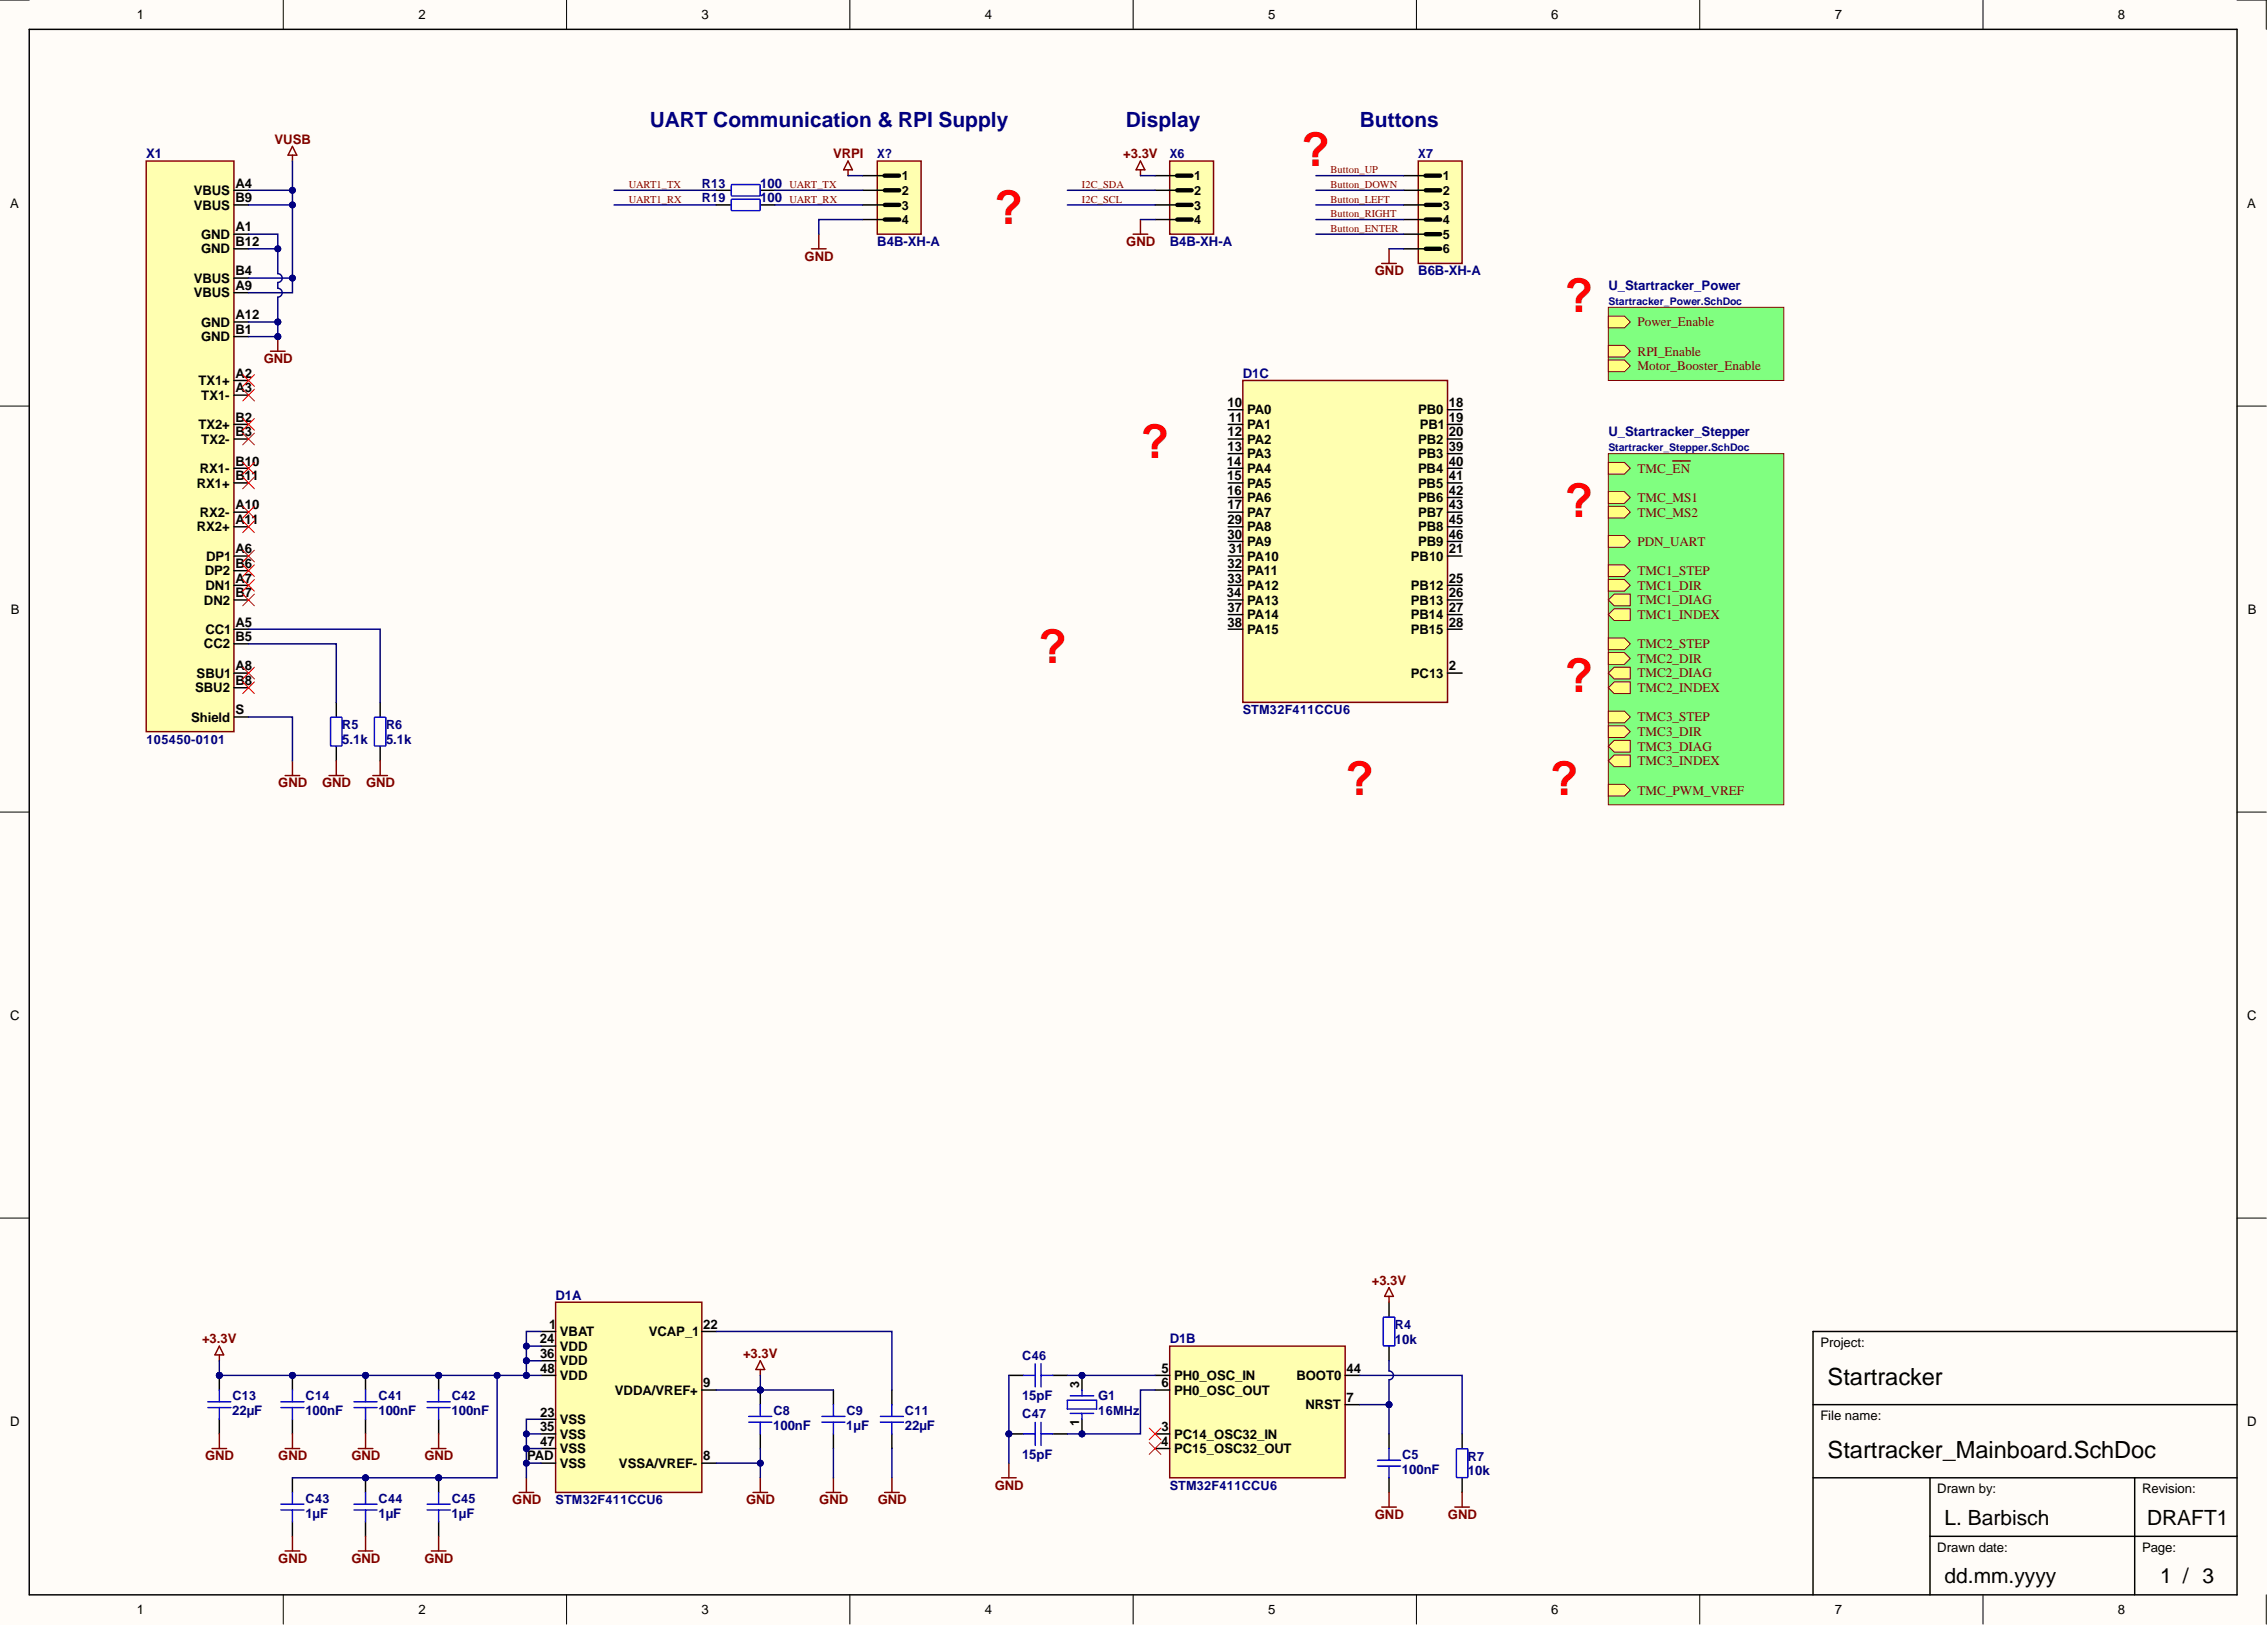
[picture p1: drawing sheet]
<svg xmlns="http://www.w3.org/2000/svg" width="393mm" height="282mm" viewBox="0 0 393 282" stroke-linecap="round" stroke-linejoin="round" font-family="sans-serif">
<defs><g id="words">
<g font-size="8.2" fill="#f00">
<text x="225.8" y="28.7">?</text>
<text x="172.5" y="38.9">?</text>
<text x="271.5" y="54.1">?</text>
<text x="197.9" y="79.5">?</text>
<text x="271.5" y="89.6">?</text>
<text x="180.1" y="115">?</text>
<text x="271.5" y="120.1">?</text>
<text x="233.4" y="137.9">?</text>
<text x="268.9" y="137.9">?</text>
</g>
<g font-size="4.1">
<text x="317.1" y="240.3">Startracker</text>
<text x="317.1" y="253">Startracker_Mainboard.SchDoc</text>
</g>
<g font-size="3.6" fill="#000080">
<text x="112.7" y="22.1">UART Communication &amp; RPI Supply</text>
<text x="195.3" y="22.1">Display</text>
<text x="235.9" y="22.1">Buttons</text>
</g>
<g font-size="3.6">
<text x="337.4" y="264.5">L. Barbisch</text>
<text x="372.5" y="264.5">DRAFT1</text>
<text x="337.4" y="274.6">dd.mm.yyyy</text>
<text x="374.8" y="274.6">1 / 3</text>
</g>
<g font-size="2.3">
<text x="23.7" y="3.4">1</text>
<text x="72.6" y="3.4">2</text>
<text x="121.7" y="3.4">3</text>
<text x="170.9" y="3.4">4</text>
<text x="220" y="3.4">5</text>
<text x="269.2" y="3.4">6</text>
<text x="318.3" y="3.4">7</text>
<text x="367.5" y="3.4">8</text>
<text x="33.6" y="33.8">VBUS</text>
<text x="40.8" y="32.5">A4</text>
<text x="40.8" y="35.1">B9</text>
<text x="1.8" y="36">A</text>
<text x="33.6" y="36.3">VBUS</text>
<text x="34.9" y="41.4">GND</text>
<text x="40.8" y="40.2">A1</text>
<text x="389.9" y="36">A</text>
<text x="34.9" y="44">GND</text>
<text x="40.8" y="42.7">B12</text>
<text x="40.8" y="47.8">B4</text>
<text x="33.6" y="51.6">VBUS</text>
<text x="33.6" y="49">VBUS</text>
<text x="40.8" y="50.3">A9</text>
<text x="34.9" y="56.7">GND</text>
<text x="34.9" y="59.2">GND</text>
<text x="40.8" y="55.4">A12</text>
<text x="40.8" y="57.9">B1</text>
<text x="40.8" y="65.5">A2</text>
<text x="34.4" y="66.8">TX1+</text>
<text x="34.9" y="69.3">TX1-</text>
<text x="40.8" y="68.1">A3</text>
<text x="213" y="70.6">10</text>
<text x="216.4" y="71.9">PA0</text>
<text x="246.1" y="71.9">PB0</text>
<text x="251.4" y="70.6">18</text>
<text x="34.4" y="74.4">TX2+</text>
<text x="34.9" y="77">TX2-</text>
<text x="40.8" y="73.1">B2</text>
<text x="40.8" y="75.7">B3</text>
<text x="213" y="75.7">12</text>
<text x="213.2" y="73.1">11</text>
<text x="216.4" y="74.4">PA1</text>
<text x="216.4" y="77">PA2</text>
<text x="246.1" y="77">PB2</text>
<text x="246.3" y="74.4">PB1</text>
<text x="251.4" y="73.1">19</text>
<text x="251.4" y="75.7">20</text>
<text x="34.7" y="82">RX1-</text>
<text x="40.8" y="80.8">B10</text>
<text x="40.8" y="83.3">B11</text>
<text x="212.9" y="80.8">14</text>
<text x="212.9" y="83.3">15</text>
<text x="213" y="78.2">13</text>
<text x="216.4" y="79.5">PA3</text>
<text x="216.4" y="82">PA4</text>
<text x="246" y="82">PB4</text>
<text x="246.1" y="79.5">PB3</text>
<text x="251.4" y="78.2">39</text>
<text x="251.4" y="80.8">40</text>
<text x="251.4" y="83.3">41</text>
<text x="34.2" y="84.6">RX1+</text>
<text x="34.7" y="89.6">RX2-</text>
<text x="40.8" y="88.4">A10</text>
<text x="212.9" y="85.8">16</text>
<text x="213" y="88.4">17</text>
<text x="216.4" y="84.6">PA5</text>
<text x="216.4" y="87.1">PA6</text>
<text x="216.4" y="89.6">PA7</text>
<text x="246" y="84.6">PB5</text>
<text x="246" y="87.1">PB6</text>
<text x="246.1" y="89.6">PB7</text>
<text x="251.4" y="85.8">42</text>
<text x="251.4" y="88.4">43</text>
<text x="34.2" y="92.2">RX2+</text>
<text x="40.8" y="96">A6</text>
<text x="40.8" y="90.9">A11</text>
<text x="213" y="90.9">29</text>
<text x="213" y="93.4">30</text>
<text x="213.2" y="96">31</text>
<text x="216.4" y="92.2">PA8</text>
<text x="216.4" y="94.7">PA9</text>
<text x="246.1" y="92.2">PB8</text>
<text x="246.1" y="94.7">PB9</text>
<text x="251.4" y="96">21</text>
<text x="251.4" y="90.9">45</text>
<text x="251.4" y="93.4">46</text>
<text x="35.5" y="99.8">DP2</text>
<text x="35.8" y="97.3">DP1</text>
<text x="40.8" y="101.1">A7</text>
<text x="40.8" y="98.5">B6</text>
<text x="213" y="98.5">32</text>
<text x="213" y="101.1">33</text>
<text x="216.4" y="97.3">PA10</text>
<text x="216.4" y="99.8">PA11</text>
<text x="244.8" y="97.3">PB10</text>
<text x="251.4" y="101.1">25</text>
<text x="1.9" y="106.4">B</text>
<text x="35.4" y="104.9">DN2</text>
<text x="35.6" y="102.3">DN1</text>
<text x="40.8" y="103.6">B7</text>
<text x="212.9" y="103.6">34</text>
<text x="213" y="106.1">37</text>
<text x="216.4" y="102.3">PA12</text>
<text x="216.4" y="104.9">PA13</text>
<text x="216.4" y="107.4">PA14</text>
<text x="244.8" y="107.4">PB14</text>
<text x="244.8" y="102.3">PB12</text>
<text x="244.8" y="104.9">PB13</text>
<text x="251.4" y="103.6">26</text>
<text x="251.4" y="106.1">27</text>
<text x="390" y="106.4">B</text>
<text x="35.4" y="112.5">CC2</text>
<text x="35.6" y="109.9">CC1</text>
<text x="40.8" y="108.7">A5</text>
<text x="40.8" y="111.2">B5</text>
<text x="213" y="108.7">38</text>
<text x="216.4" y="109.9">PA15</text>
<text x="244.8" y="109.9">PB15</text>
<text x="251.4" y="108.7">28</text>
<text x="34.1" y="117.6">SBU1</text>
<text x="40.8" y="116.3">A8</text>
<text x="40.8" y="118.8">B8</text>
<text x="244.8" y="117.6">PC13</text>
<text x="251.4" y="116.3">2</text>
<text x="33.1" y="125.2">Shield</text>
<text x="33.9" y="120.1">SBU2</text>
<text x="40.8" y="123.9">S</text>
<text x="1.8" y="176.9">C</text>
<text x="389.9" y="176.9">C</text>
<text x="93.7" y="233">24</text>
<text x="95.3" y="230.5">1</text>
<text x="97.2" y="231.8">VBAT</text>
<text x="112.6" y="231.8">VCAP_1</text>
<text x="122" y="230.5">22</text>
<text x="315.8" y="233.7">Project:</text>
<text x="93.7" y="235.6">36</text>
<text x="93.7" y="238.1">48</text>
<text x="97.2" y="234.3">VDD</text>
<text x="97.2" y="236.8">VDD</text>
<text x="97.2" y="239.4">VDD</text>
<text x="201.5" y="238.1">5</text>
<text x="203.7" y="239.4">PH0_OSC_IN</text>
<text x="224.9" y="239.4">BOOT0</text>
<text x="233.7" y="238.1">44</text>
<text x="93.7" y="245.7">23</text>
<text x="106.7" y="241.9">VDDA/VREF+</text>
<text x="122" y="240.6">9</text>
<text x="201.5" y="240.6">6</text>
<text x="203.7" y="241.9">PH0_OSC_OUT</text>
<text x="226.5" y="244.5">NRST</text>
<text x="233.7" y="243.2">7</text>
<text x="1.8" y="247.3">D</text>
<text x="93.7" y="248.3">35</text>
<text x="93.7" y="250.8">47</text>
<text x="97.2" y="247">VSS</text>
<text x="97.2" y="249.5">VSS</text>
<text x="201.5" y="250.8">4</text>
<text x="201.5" y="248.3">3</text>
<text x="203.7" y="249.5">PC14_OSC32_IN</text>
<text x="315.8" y="246.4">File name:</text>
<text x="389.9" y="247.3">D</text>
<text x="91.5" y="253.3">PAD</text>
<text x="97.2" y="254.6">VSS</text>
<text x="97.2" y="252.1">VSS</text>
<text x="107.4" y="254.6">VSSA/VREF-</text>
<text x="122" y="253.3">8</text>
<text x="203.7" y="252.1">PC15_OSC32_OUT</text>
<text x="336.1" y="259">Drawn by:</text>
<text x="371.7" y="259">Revision:</text>
<text x="336.1" y="269.2">Drawn date:</text>
<text x="371.7" y="269.2">Page:</text>
<text x="23.7" y="280">1</text>
<text x="72.6" y="280">2</text>
<text x="121.7" y="280">3</text>
<text x="170.9" y="280">4</text>
<text x="220" y="280">5</text>
<text x="269.2" y="280">6</text>
<text x="318.3" y="280">7</text>
<text x="367.5" y="280">8</text>
</g>
<g font-size="2.3" fill="#000080">
<text x="25.4" y="27.5">X1</text>
<text x="131.9" y="32.5">100</text>
<text x="131.9" y="35.1">100</text>
<text x="152.2" y="42.7">B4B-XH-A</text>
<text x="203" y="42.7">B4B-XH-A</text>
<text x="246.1" y="47.8">B6B-XH-A</text>
<text x="279.1" y="50.3">U_Startracker_Power</text>
<text x="215.6" y="65.5">D1C</text>
<text x="279.1" y="75.7">U_Startracker_Stepper</text>
<text x="59.4" y="129">5.1k</text>
<text x="67" y="129">5.1k</text>
<text x="96.4" y="225.4">D1A</text>
<text x="203" y="233">D1B</text>
<text x="242" y="233.1">10k</text>
<text x="40.3" y="245.5">22µF</text>
<text x="53" y="245.5">100nF</text>
<text x="65.7" y="245.5">100nF</text>
<text x="78.3" y="245.5">100nF</text>
<text x="177.3" y="242.9">15pF</text>
<text x="190.5" y="242.9">G1</text>
<text x="134.2" y="248">100nF</text>
<text x="146.8" y="248">1µF</text>
<text x="157" y="248">22µF</text>
<text x="177.3" y="253">15pF</text>
<text x="243.2" y="255.6">100nF</text>
<text x="254.7" y="255.9">10k</text>
<text x="53" y="263.2">1µF</text>
<text x="65.7" y="263.2">1µF</text>
<text x="78.3" y="263.2">1µF</text>
</g>
<g font-size="2.3" fill="#800000">
<text x="47.7" y="24.9">VUSB</text>
<text x="144.6" y="27.5">VRPI</text>
<text x="194.9" y="27.5">+3.3V</text>
<text x="139.6" y="45.2">GND</text>
<text x="195.4" y="42.7">GND</text>
<text x="238.6" y="47.8">GND</text>
<text x="284.1" y="56.6">Power_Enable</text>
<text x="45.7" y="63">GND</text>
<text x="284.1" y="64.2">Motor_Booster_Enable</text>
<text x="284.1" y="61.7">RPI_Enable</text>
<text x="284.1" y="82">TMC_EN</text>
<text x="284.1" y="87.1">TMC_MS1</text>
<text x="284.1" y="89.6">TMC_MS2</text>
<text x="284.1" y="94.7">PDN_UART</text>
<text x="284.1" y="99.8">TMC1_STEP</text>
<text x="284.1" y="102.3">TMC1_DIR</text>
<text x="284.1" y="104.8">TMC1_DIAG</text>
<text x="284.1" y="107.4">TMC1_INDEX</text>
<text x="284.1" y="112.4">TMC2_STEP</text>
<text x="284.1" y="115">TMC2_DIR</text>
<text x="284.1" y="117.5">TMC2_DIAG</text>
<text x="284.1" y="125.1">TMC3_STEP</text>
<text x="284.1" y="120.1">TMC2_INDEX</text>
<text x="284.1" y="127.7">TMC3_DIR</text>
<text x="284.1" y="130.2">TMC3_DIAG</text>
<text x="48.3" y="136.6">GND</text>
<text x="55.9" y="136.6">GND</text>
<text x="63.5" y="136.6">GND</text>
<text x="284.1" y="137.8">TMC_PWM_VREF</text>
<text x="284.1" y="132.7">TMC3_INDEX</text>
<text x="238" y="222.9">+3.3V</text>
<text x="35.1" y="233">+3.3V</text>
<text x="128.9" y="235.6">+3.3V</text>
<text x="35.6" y="253.3">GND</text>
<text x="48.3" y="253.3">GND</text>
<text x="61" y="253.3">GND</text>
<text x="73.7" y="253.3">GND</text>
<text x="88.9" y="260.9">GND</text>
<text x="129.5" y="260.9">GND</text>
<text x="142.2" y="260.9">GND</text>
<text x="152.3" y="260.9">GND</text>
<text x="172.6" y="258.4">GND</text>
<text x="238.6" y="263.5">GND</text>
<text x="251.2" y="263.5">GND</text>
<text x="48.3" y="271.1">GND</text>
<text x="61" y="271.1">GND</text>
<text x="73.7" y="271.1">GND</text>
</g>
<g font-size="2.2" fill="#000080">
<text x="152.2" y="27.5">X?</text>
<text x="203" y="27.5">X6</text>
<text x="246.1" y="27.5">X7</text>
<text x="121.8" y="32.5">R13</text>
<text x="121.8" y="35.1">R19</text>
<text x="215.6" y="123.9">STM32F411CCU6</text>
<text x="25.4" y="129">105450-0101</text>
<text x="59.4" y="126.5">R5</text>
<text x="67" y="126.5">R6</text>
<text x="242" y="230.5">R4</text>
<text x="177.3" y="235.9">C46</text>
<text x="40.3" y="242.9">C13</text>
<text x="53" y="242.9">C14</text>
<text x="65.7" y="242.9">C41</text>
<text x="78.3" y="242.9">C42</text>
<text x="134.2" y="245.5">C8</text>
<text x="146.8" y="245.5">C9</text>
<text x="157" y="245.5">C11</text>
<text x="190.5" y="245.5">16MHz</text>
<text x="177.3" y="246">C47</text>
<text x="243.2" y="253.1">C5</text>
<text x="254.7" y="253.4">R7</text>
<text x="53" y="260.7">C43</text>
<text x="65.7" y="260.7">C44</text>
<text x="78.3" y="260.7">C45</text>
<text x="96.4" y="260.9">STM32F411CCU6</text>
<text x="203" y="258.4">STM32F411CCU6</text>
</g>
<g font-size="2.2">
<text x="156.4" y="31.3">1</text>
<text x="156.4" y="33.8">2</text>
<text x="207.2" y="31.3">1</text>
<text x="207.2" y="33.8">2</text>
<text x="250.3" y="31.3">1</text>
<text x="250.3" y="33.8">2</text>
<text x="156.4" y="36.3">3</text>
<text x="156.4" y="38.9">4</text>
<text x="207.2" y="36.3">3</text>
<text x="207.2" y="38.9">4</text>
<text x="250.3" y="36.3">3</text>
<text x="250.3" y="38.9">4</text>
<text x="250.3" y="41.4">5</text>
<text x="250.3" y="44">6</text>
<text x="187.3" y="240.9" transform="rotate(-90 187.3 240.9)">3</text>
<text x="187.3" y="247.4" transform="rotate(-90 187.3 247.4)">1</text>
</g>
<g font-size="1.8" fill="#800000">
<text x="109.1" y="32.6">UART1_TX</text>
<text x="109.1" y="35.2">UART1_RX</text>
<text x="137" y="32.6">UART_TX</text>
<text x="137" y="35.2">UART_RX</text>
<text x="187.7" y="32.6">I2C_SDA</text>
<text x="187.7" y="35.2">I2C_SCL</text>
<text x="230.9" y="30.1">Button_UP</text>
<text x="230.9" y="32.6">Button_DOWN</text>
<text x="230.9" y="35.2">Button_LEFT</text>
<text x="230.9" y="37.7">Button_RIGHT</text>
<text x="230.9" y="40.2">Button_ENTER</text>
</g>
<g font-size="1.8" fill="#000080">
<text x="279.1" y="52.9">Startracker_Power.SchDoc</text>
<text x="279.1" y="78.3">Startracker_Stepper.SchDoc</text>
</g>
</g></defs>
<g fill="#fffcf8">
<path d="M0 0h393.2v281.7h-393.2z" fill-rule="evenodd"/>
<path d="M5.1 5.1h383.1v271.5h-383.1z" fill-rule="evenodd"/>
</g>
<g fill="none" stroke="#000" stroke-width=".17">
<path d="M0 0h5.1M49.2 0v5.1M98.3 0v5.1M147.5 0v5.1M196.6 0v5.1M245.8 0v5.1M294.9 0v5.1M344.1 0v5.1M388.2 0h5v5.1M0 70.4h5.1M388.2 70.4h5M0 140.9h5.1"/>
<path d="M388.2 140.9h5M0 211.3h5.1M388.2 211.3h5M49.2 276.6v5.1M98.3 276.6v5.1M147.5 276.6v5.1M196.6 276.6v5.1M245.8 276.6v5.1M294.9 276.6v5.1M344.1 276.6v5.1M393.2 276.6v5.1"/>
</g>
<path d="M5.1 5.1h383.1v271.5h-383.1zM388.2 231h-73.6v45.6M314.6 243.6h73.6M314.6 256.3h73.6M334.9 256.3v20.3M370.4 256.3v20.3M334.9 266.5h53.3" fill="none" stroke="#000" stroke-width=".25"/>
<path d="M203 27.9h7.6v12.7h-7.6z" fill-rule="evenodd" fill="#ffffb0"/>
<path d="M203 27.9h7.6v12.7h-7.6z" fill="none" stroke="#800000" stroke-width=".25"/>
<path d="M200.4 30.5h5M200.4 33h5M200.4 35.5h5M200.4 38.1h5" fill="none" stroke="#000" stroke-width=".25"/>
<path d="M204.2 30.5h2.5M204.3 35.5h2.5M204.3 33h2.5M204.3 38.1h2.5" fill="none" stroke="#000" stroke-width=".76"/>
<path d="M96.4 225.9h25.4v33h-25.4z" fill-rule="evenodd" fill="#ffffb0"/>
<path d="M96.4 225.9h25.4v33h-25.4z" fill="none" stroke="#800000" stroke-width=".25"/>
<path d="M93.9 231h2.5M93.9 233.5h2.5M93.9 236h2.5M93.9 238.6h2.5M121.8 231h2.5M93.9 253.8h2.5M93.9 246.2h2.5M93.9 248.7h2.5M93.9 251.3h2.5M121.8 253.8h2.5M121.8 241.1h2.5" fill="none" stroke="#000" stroke-width=".25"/>
<path d="M203 233.5h30.4v22.8h-30.4z" fill-rule="evenodd" fill="#ffffb0"/>
<path d="M203 233.5h30.4v22.8h-30.4z" fill="none" stroke="#800000" stroke-width=".25"/>
<path d="M200.4 238.6h2.6M233.4 238.6h2.5M200.4 248.7h2.6M200.4 251.3h2.6M200.4 241.1h2.6M233.4 243.6h2.5" fill="none" stroke="#000" stroke-width=".25"/>
<path d="M215.6 66h35.6v55.8h-35.6z" fill-rule="evenodd" fill="#ffffb0"/>
<path d="M215.6 66h35.6v55.8h-35.6zM38.1 233.5l.7 1.5h-1.5zM38.1 235v1M241 223.3l.8 1.6h-1.6zM241 224.9v1M90.1 258.9h2.5M91.3 256.3v2.6M241 258.9v2.5M253.7 258.9v2.5M239.7 261.4h2.6M252.4 261.4h2.6" fill="none" stroke="#800000" stroke-width=".25"/>
<g fill="none" stroke="#000" stroke-width=".25">
<path d="M213.1 71.1h2.5M213.1 73.6h2.5M213.1 76.2h2.5M213.1 78.7h2.5M251.2 71.1h2.5M251.2 73.6h2.5M251.2 76.2h2.5M251.2 78.7h2.5M213.1 81.2h2.5M213.1 83.8h2.5M213.1 86.3h2.5M213.1 88.8h2.5"/>
<path d="M213.1 96.5h2.5M213.1 91.4h2.5M213.1 93.9h2.5M213.1 99h2.5M251.2 81.2h2.5M251.2 83.8h2.5M251.2 86.3h2.5M251.2 88.8h2.5M251.2 96.5h2.5M251.2 91.4h2.5M251.2 93.9h2.5M213.1 101.5h2.5"/>
<path d="M213.1 104.1h2.5M213.1 106.6h2.5M213.1 109.1h2.5M251.2 116.8h2.5M251.2 101.5h2.5M251.2 104.1h2.5M251.2 106.6h2.5M251.2 109.1h2.5M241 225.9v2.5M241 233.5v2.5M154.8 241.1v2.5M154.8 248.7v2.6"/>
<path d="M241 248.7v2.6M241 256.3v2.6M253.7 248.7v2.6M253.7 256.3v2.6"/>
</g>
<path d="M240.1 228.5h1.8l.1 .1v4.7l-.1 .2h-1.7l-.2-.2zM152.8 245.7h4M152.8 246.7h4M154.8 243.6v2.1M154.8 246.7v2M239 254.3h4M239 253.3h4M241 251.3v2M241 254.3v2M252.7 251.3h1.8l.2 .2v4.7l-.2 .1h-1.7l-.1-.1z" fill="none" stroke="#00f" stroke-width=".25"/>
<circle cx="131.9" cy="241.1" r=".51" fill="#000080"/>
<circle cx="131.9" cy="241.1" r=".51" fill="none" stroke="#000080" stroke-width=".17"/>
<path d="M131.9 241.1v2.5" fill="none" stroke="#000" stroke-width=".25"/>
<circle cx="131.9" cy="241.1" r=".51" fill="#000080"/>
<circle cx="131.9" cy="241.1" r=".51" fill="none" stroke="#000080" stroke-width=".17"/>
<path d="M131.9 248.7v2.6M144.6 241.1v2.5M144.6 248.7v2.6" fill="none" stroke="#000" stroke-width=".25"/>
<path d="M129.9 246.7h4M129.9 245.7h4M131.9 243.6v2.1M131.9 246.7v2M142.6 246.7h4M142.6 245.7h4M144.6 243.6v2.1M144.6 246.7v2" fill="none" stroke="#00f" stroke-width=".25"/>
<path d="M131.9 237.6v1M131.9 236l.8 1.6h-1.5zM130.7 258.9h2.5M131.9 256.3v2.6M143.3 258.9h2.6M144.6 256.3v2.6M153.5 258.9h2.5M154.8 256.3v2.6" fill="none" stroke="#800000" stroke-width=".25"/>
<circle cx="38.1" cy="238.6" r=".51" fill="#000080"/>
<circle cx="38.1" cy="238.6" r=".51" fill="none" stroke="#000080" stroke-width=".17"/>
<path d="M38.1 238.6v2.5M38.1 246.2v2.5" fill="none" stroke="#000" stroke-width=".25"/>
<circle cx="38.1" cy="238.6" r=".51" fill="#000080"/>
<circle cx="38.1" cy="238.6" r=".51" fill="none" stroke="#000080" stroke-width=".17"/>
<path d="M36.1 243.1h4M36.1 244.2h4M38.1 241.1v2M38.1 244.2v2" fill="none" stroke="#00f" stroke-width=".25"/>
<circle cx="50.7" cy="238.6" r=".51" fill="#000080"/>
<circle cx="50.7" cy="238.6" r=".51" fill="none" stroke="#000080" stroke-width=".17"/>
<path d="M50.7 238.6v2.5" fill="none" stroke="#000" stroke-width=".25"/>
<circle cx="50.7" cy="238.6" r=".51" fill="#000080"/>
<circle cx="50.7" cy="238.6" r=".51" fill="none" stroke="#000080" stroke-width=".17"/>
<path d="M50.7 246.2v2.5" fill="none" stroke="#000" stroke-width=".25"/>
<path d="M48.7 244.2h4M48.7 243.1h4M50.7 241.1v2M50.7 244.2v2" fill="none" stroke="#00f" stroke-width=".25"/>
<circle cx="63.4" cy="238.6" r=".51" fill="#000080"/>
<circle cx="63.4" cy="238.6" r=".51" fill="none" stroke="#000080" stroke-width=".17"/>
<path d="M63.4 238.6v2.5" fill="none" stroke="#000" stroke-width=".25"/>
<circle cx="63.4" cy="238.6" r=".51" fill="#000080"/>
<circle cx="63.4" cy="238.6" r=".51" fill="none" stroke="#000080" stroke-width=".17"/>
<path d="M63.4 246.2v2.5" fill="none" stroke="#000" stroke-width=".25"/>
<path d="M61.4 244.2h4M61.4 243.1h4M63.4 241.1v2M63.4 244.2v2" fill="none" stroke="#00f" stroke-width=".25"/>
<circle cx="76.1" cy="238.6" r=".51" fill="#000080"/>
<circle cx="76.1" cy="238.6" r=".51" fill="none" stroke="#000080" stroke-width=".17"/>
<path d="M76.1 238.6v2.5" fill="none" stroke="#000" stroke-width=".25"/>
<circle cx="76.1" cy="238.6" r=".51" fill="#000080"/>
<circle cx="76.1" cy="238.6" r=".51" fill="none" stroke="#000080" stroke-width=".17"/>
<path d="M50.7 256.3v2.6M76.1 246.2v2.5M50.7 263.9v2.6" fill="none" stroke="#000" stroke-width=".25"/>
<path d="M50.7 258.9v2M74.1 244.2h4M74.1 243.1h4M76.1 241.1v2M76.1 244.2v2M48.7 260.9h4M48.7 261.9h4M50.7 261.9v2" fill="none" stroke="#00f" stroke-width=".25"/>
<path d="M36.8 251.3h2.5M38.1 248.7v2.6M49.5 251.3h2.5M50.7 248.7v2.6M62.2 251.3h2.5M63.4 248.7v2.6M74.8 251.3h2.6M76.1 248.7v2.6" fill="none" stroke="#800000" stroke-width=".25"/>
<circle cx="63.4" cy="256.3" r=".51" fill="#000080"/>
<circle cx="63.4" cy="256.3" r=".51" fill="none" stroke="#000080" stroke-width=".17"/>
<path d="M63.4 256.3v2.6M63.4 263.9v2.6" fill="none" stroke="#000" stroke-width=".25"/>
<circle cx="63.4" cy="256.3" r=".51" fill="#000080"/>
<circle cx="63.4" cy="256.3" r=".51" fill="none" stroke="#000080" stroke-width=".17"/>
<path d="M63.4 258.9v2M61.4 260.9h4M61.4 261.9h4M63.4 261.9v2" fill="none" stroke="#00f" stroke-width=".25"/>
<circle cx="76.1" cy="256.3" r=".51" fill="#000080"/>
<circle cx="76.1" cy="256.3" r=".51" fill="none" stroke="#000080" stroke-width=".17"/>
<path d="M76.1 256.3v2.6M76.1 263.9v2.6" fill="none" stroke="#000" stroke-width=".25"/>
<circle cx="76.1" cy="256.3" r=".51" fill="#000080"/>
<circle cx="76.1" cy="256.3" r=".51" fill="none" stroke="#000080" stroke-width=".17"/>
<path d="M76.1 258.9v2M74.1 260.9h4M74.1 261.9h4M76.1 261.9v2" fill="none" stroke="#00f" stroke-width=".25"/>
<path d="M49.5 269h2.5M50.7 266.5v2.5M62.2 269h2.5M63.4 266.5v2.5M74.8 269h2.6M76.1 266.5v2.5" fill="none" stroke="#800000" stroke-width=".25"/>
<path d="M199.4 247.7l2 2M199.4 250.2l2 2.1M201.4 247.7l-2 2M201.4 250.2l-2 2.1" fill="none" stroke="#f00" stroke-width=".17"/>
<circle cx="187.7" cy="248.7" r=".51" fill="#000080"/>
<circle cx="187.7" cy="248.7" r=".51" fill="none" stroke="#000080" stroke-width=".17"/>
<circle cx="187.7" cy="238.6" r=".51" fill="#000080"/>
<circle cx="187.7" cy="238.6" r=".51" fill="none" stroke="#000080" stroke-width=".17"/>
<path d="M187.7 246.2v2.5" fill="none" stroke="#000" stroke-width=".25"/>
<circle cx="187.7" cy="248.7" r=".51" fill="#000080"/>
<circle cx="187.7" cy="248.7" r=".51" fill="none" stroke="#000080" stroke-width=".17"/>
<path d="M187.7 238.6v2.5" fill="none" stroke="#000" stroke-width=".25"/>
<circle cx="187.7" cy="238.6" r=".51" fill="#000080"/>
<circle cx="187.7" cy="238.6" r=".51" fill="none" stroke="#000080" stroke-width=".17"/>
<path d="M177.6 238.6h2M179.6 236.6v4M180.6 236.6v4M180.6 238.6h2.1M185.2 242.9h5.1v1.5h-5.1zM185.7 245.2h4.1M185.7 242.1h4.1M187.7 241.1v1.1M187.7 245.1v1.1" fill="none" stroke="#00f" stroke-width=".25"/>
<path d="M175 238.6h2.6M182.7 238.6h2.5" fill="none" stroke="#000" stroke-width=".25"/>
<circle cx="175" cy="248.7" r=".51" fill="#000080"/>
<circle cx="175" cy="248.7" r=".51" fill="none" stroke="#000080" stroke-width=".17"/>
<path d="M175 248.7h2.6M182.7 248.7h2.5" fill="none" stroke="#000" stroke-width=".25"/>
<circle cx="175" cy="248.7" r=".51" fill="#000080"/>
<circle cx="175" cy="248.7" r=".51" fill="none" stroke="#000080" stroke-width=".17"/>
<path d="M177.6 248.7h2M179.6 246.7v4M180.6 246.7v4M180.6 248.7h2.1" fill="none" stroke="#00f" stroke-width=".25"/>
<path d="M197.9 27.9l.7 1.6h-1.5zM197.9 29.5v1M197.9 38.1v2.5M196.6 40.6h2.5M173.8 256.3h2.5M175 253.8v2.5" fill="none" stroke="#800000" stroke-width=".25"/>
<path d="M246.1 27.9h7.6v17.8h-7.6z" fill-rule="evenodd" fill="#ffffb0"/>
<path d="M246.1 27.9h7.6v17.8h-7.6zM239.7 45.7h2.6M241 43.2v2.5" fill="none" stroke="#800000" stroke-width=".25"/>
<path d="M243.5 30.5h5M243.5 33h5M243.5 35.5h5M243.5 38.1h5M243.5 40.6h5M243.5 43.2h5" fill="none" stroke="#000" stroke-width=".25"/>
<path d="M247.4 30.5h2.5M247.4 35.5h2.5M247.4 33h2.5M247.4 38.1h2.5M247.4 40.6h2.5M247.4 43.2h2.5" fill="none" stroke="#000" stroke-width=".76"/>
<path d="M279.1 53.3h30.4v12.7h-30.4z" fill-rule="evenodd" fill="#80ff80"/>
<path d="M279.1 53.3h30.4v12.7h-30.4z" fill="none" stroke="#800000" stroke-width=".17"/>
<path d="M279.1 62.4h2.8l1 1.1-1 1h-2.8z" fill-rule="evenodd" fill="#ffff80"/>
<path d="M279.1 62.4h2.8l1 1.1-1 1h-2.8z" fill="none" stroke="#800000" stroke-width=".17"/>
<path d="M279.1 54.8h2.8l1 1-1 1.1h-2.8z" fill-rule="evenodd" fill="#ffff80"/>
<path d="M279.1 54.8h2.8l1 1-1 1.1h-2.8z" fill="none" stroke="#800000" stroke-width=".17"/>
<path d="M279.1 59.9h2.8l1 1-1 1h-2.8z" fill-rule="evenodd" fill="#ffff80"/>
<path d="M279.1 59.9h2.8l1 1-1 1h-2.8z" fill="none" stroke="#800000" stroke-width=".17"/>
<path d="M279.1 78.7h30.4v60.9h-30.4z" fill-rule="evenodd" fill="#80ff80"/>
<path d="M279.1 78.7h30.4v60.9h-30.4z" fill="none" stroke="#800000" stroke-width=".17"/>
<path d="M279.1 80.2h2.8l1 1-1 1h-2.8z" fill-rule="evenodd" fill="#ffff80"/>
<path d="M279.1 80.2h2.8l1 1-1 1h-2.8z" fill="none" stroke="#800000" stroke-width=".17"/>
<path d="M290.2 80h3.1" fill="none" stroke="#800000" stroke-width=".25"/>
<path d="M279.1 98h2.8l1 1-1 1h-2.8z" fill-rule="evenodd" fill="#ffff80"/>
<path d="M279.1 98h2.8l1 1-1 1h-2.8z" fill="none" stroke="#800000" stroke-width=".17"/>
<path d="M279.1 100.5h2.8l1 1-1 1h-2.8z" fill-rule="evenodd" fill="#ffff80"/>
<path d="M279.1 100.5h2.8l1 1-1 1h-2.8z" fill="none" stroke="#800000" stroke-width=".17"/>
<path d="M279.1 85.3h2.8l1 1-1 1h-2.8z" fill-rule="evenodd" fill="#ffff80"/>
<path d="M279.1 85.3h2.8l1 1-1 1h-2.8z" fill="none" stroke="#800000" stroke-width=".17"/>
<path d="M279.1 87.8h2.8l1 1-1 1.1h-2.8z" fill-rule="evenodd" fill="#ffff80"/>
<path d="M279.1 87.8h2.8l1 1-1 1.1h-2.8z" fill="none" stroke="#800000" stroke-width=".17"/>
<path d="M279.1 92.9h2.8l1 1-1 1h-2.8z" fill-rule="evenodd" fill="#ffff80"/>
<path d="M279.1 92.9h2.8l1 1-1 1h-2.8z" fill="none" stroke="#800000" stroke-width=".17"/>
<path d="M279.1 110.7h2.8l1 1-1 1h-2.8z" fill-rule="evenodd" fill="#ffff80"/>
<path d="M279.1 110.7h2.8l1 1-1 1h-2.8z" fill="none" stroke="#800000" stroke-width=".17"/>
<path d="M279.1 113.2h2.8l1 1-1 1h-2.8z" fill-rule="evenodd" fill="#ffff80"/>
<path d="M279.1 113.2h2.8l1 1-1 1h-2.8z" fill="none" stroke="#800000" stroke-width=".17"/>
<path d="M279.1 123.4h2.8l1 1-1 1h-2.8z" fill-rule="evenodd" fill="#ffff80"/>
<path d="M279.1 123.4h2.8l1 1-1 1h-2.8z" fill="none" stroke="#800000" stroke-width=".17"/>
<path d="M279.1 125.9h2.8l1 1-1 1h-2.8z" fill-rule="evenodd" fill="#ffff80"/>
<path d="M279.1 125.9h2.8l1 1-1 1h-2.8z" fill="none" stroke="#800000" stroke-width=".17"/>
<path d="M279.1 136h2.8l1 1.1-1 1h-2.8z" fill-rule="evenodd" fill="#ffff80"/>
<path d="M279.1 136h2.8l1 1.1-1 1h-2.8z" fill="none" stroke="#800000" stroke-width=".17"/>
<path d="M280.1 103.1h2.8v2h-2.8l-1-1z" fill-rule="evenodd" fill="#ffff80"/>
<path d="M280.1 103.1h2.8v2h-2.8l-1-1z" fill="none" stroke="#800000" stroke-width=".17"/>
<path d="M280.1 105.6h2.8v2h-2.8l-1-1z" fill-rule="evenodd" fill="#ffff80"/>
<path d="M280.1 105.6h2.8v2h-2.8l-1-1z" fill="none" stroke="#800000" stroke-width=".17"/>
<path d="M280.1 115.7h2.8v2.1h-2.8l-1-1z" fill-rule="evenodd" fill="#ffff80"/>
<path d="M280.1 115.7h2.8v2.1h-2.8l-1-1z" fill="none" stroke="#800000" stroke-width=".17"/>
<path d="M280.1 118.3h2.8v2h-2.8l-1-1z" fill-rule="evenodd" fill="#ffff80"/>
<path d="M280.1 118.3h2.8v2h-2.8l-1-1z" fill="none" stroke="#800000" stroke-width=".17"/>
<path d="M280.1 128.4h2.8v2.1h-2.8l-1-1.1z" fill-rule="evenodd" fill="#ffff80"/>
<path d="M280.1 128.4h2.8v2.1h-2.8l-1-1.1z" fill="none" stroke="#800000" stroke-width=".17"/>
<path d="M280.1 131h2.8v2h-2.8l-1-1z" fill-rule="evenodd" fill="#ffff80"/>
<path d="M280.1 131h2.8v2h-2.8l-1-1z" fill="none" stroke="#800000" stroke-width=".17"/>
<path d="M25.4 27.9h15.2v99h-15.2z" fill-rule="evenodd" fill="#ffffb0"/>
<path d="M25.4 27.9h15.2v99h-15.2zM48.2 58.4v2.5M46.9 60.9h2.6" fill="none" stroke="#800000" stroke-width=".25"/>
<g fill="none" stroke="#000" stroke-width=".25">
<path d="M40.6 33h2.5M40.6 35.5h2.5M40.6 40.6h2.5M40.6 50.8h2.5M40.6 55.8h2.5M40.6 43.2h2.5M40.6 58.4h2.5M40.6 48.2h2.5M40.6 66h2.5M40.6 68.5h2.5M40.6 73.6h2.5M40.6 76.2h2.5"/>
<path d="M40.6 96.5h2.5M40.6 99h2.5M40.6 88.8h2.5M40.6 91.4h2.5M40.6 81.2h2.5M40.6 83.8h2.5M40.6 109.1h2.5M40.6 101.5h2.5M40.6 116.8h2.5M40.6 111.7h2.5M40.6 104.1h2.5M40.6 119.3h2.5"/>
<path d="M40.6 124.4h2.5"/>
</g>
<circle cx="48.2" cy="58.4" r=".51" fill="#000080"/>
<circle cx="48.2" cy="58.4" r=".51" fill="none" stroke="#000080" stroke-width=".17"/>
<path d="M50.7 26.9v1M50.7 25.4l.8 1.5h-1.5zM140.8 43.2h2.5M142.1 40.6v2.6M49.5 134.5h2.5M50.7 132v2.5M57.1 134.5h2.5M58.3 132v2.5M64.7 134.5h2.5M66 132v2.5" fill="none" stroke="#800000" stroke-width=".25"/>
<path d="M58.3 121.8v2.6M58.3 129.4v2.6M66 121.8v2.6M66 129.4v2.6" fill="none" stroke="#000" stroke-width=".25"/>
<path d="M57.4 124.5l1.8-.1 .1 .2v4.7l-.1 .1h-1.7l-.1-.1zM65 124.5l1.8-.1 .2 .2v4.7l-.2 .1h-1.7l-.1-.1z" fill="none" stroke="#00f" stroke-width=".25"/>
<g fill="none" stroke="#f00" stroke-width=".17">
<path d="M42.1 65l2 2M42.1 67.5l2 2.1M42.1 72.6l2 2M42.1 75.1l2 2.1M44.1 65l-2 2M44.1 67.5l-2 2.1M44.1 72.6l-2 2M44.1 75.1l-2 2.1M42.1 80.2l2 2M42.1 82.7l2 2.1M42.1 87.8l2 2.1M42.1 90.4l2 2"/>
<path d="M42.1 95.4l2 2.1M42.1 98l2 2M44.1 80.2l-2 2M44.1 82.7l-2 2.1M44.1 87.8l-2 2.1M44.1 90.4l-2 2M44.1 95.4l-2 2.1M44.1 98l-2 2M42.1 115.7l2 2.1M42.1 118.3l2 2M42.1 100.5l2 2M42.1 103.1l2 2"/>
<path d="M44.1 115.7l-2 2.1M44.1 118.3l-2 2M44.1 100.5l-2 2M44.1 103.1l-2 2"/>
</g>
<path d="M235.9 238.6h17.8v10.1M241 236v1.8a.76 .76 0 0 1 .8 .8 .76 .76 0 0 1-.8 .7v4.3" fill="none" stroke="#000080" stroke-width=".25"/>
<circle cx="241" cy="243.6" r=".51" fill="#000080"/>
<circle cx="241" cy="243.6" r=".51" fill="none" stroke="#000080" stroke-width=".17"/>
<path d="M93.9 248.7h-2.6v2.6" fill="none" stroke="#000080" stroke-width=".25"/>
<circle cx="91.3" cy="248.7" r=".51" fill="#000080"/>
<circle cx="91.3" cy="248.7" r=".51" fill="none" stroke="#000080" stroke-width=".17"/>
<circle cx="91.3" cy="251.3" r=".51" fill="#000080"/>
<circle cx="91.3" cy="251.3" r=".51" fill="none" stroke="#000080" stroke-width=".17"/>
<path d="M93.9 246.2h-2.6v2.5" fill="none" stroke="#000080" stroke-width=".25"/>
<circle cx="91.3" cy="248.7" r=".51" fill="#000080"/>
<circle cx="91.3" cy="248.7" r=".51" fill="none" stroke="#000080" stroke-width=".17"/>
<path d="M124.3 241.1h7.6" fill="none" stroke="#000080" stroke-width=".25"/>
<circle cx="131.9" cy="241.1" r=".51" fill="#000080"/>
<circle cx="131.9" cy="241.1" r=".51" fill="none" stroke="#000080" stroke-width=".17"/>
<path d="M131.9 241.1h12.7" fill="none" stroke="#000080" stroke-width=".25"/>
<circle cx="131.9" cy="241.1" r=".51" fill="#000080"/>
<circle cx="131.9" cy="241.1" r=".51" fill="none" stroke="#000080" stroke-width=".17"/>
<path d="M131.9 251.3v2.5h-7.6" fill="none" stroke="#000080" stroke-width=".25"/>
<circle cx="131.9" cy="253.8" r=".51" fill="#000080"/>
<circle cx="131.9" cy="253.8" r=".51" fill="none" stroke="#000080" stroke-width=".17"/>
<path d="M131.9 253.8v2.5" fill="none" stroke="#000080" stroke-width=".25"/>
<circle cx="131.9" cy="253.8" r=".51" fill="#000080"/>
<circle cx="131.9" cy="253.8" r=".51" fill="none" stroke="#000080" stroke-width=".17"/>
<path d="M131.9 238.6v2.5" fill="none" stroke="#000080" stroke-width=".25"/>
<circle cx="131.9" cy="241.1" r=".51" fill="#000080"/>
<circle cx="131.9" cy="241.1" r=".51" fill="none" stroke="#000080" stroke-width=".17"/>
<path d="M91.3 236v2.6M124.3 231h30.5v10.1M144.6 251.3v5M154.8 251.3v5" fill="none" stroke="#000080" stroke-width=".25"/>
<circle cx="91.3" cy="236" r=".51" fill="#000080"/>
<circle cx="91.3" cy="236" r=".51" fill="none" stroke="#000080" stroke-width=".17"/>
<circle cx="91.3" cy="238.6" r=".51" fill="#000080"/>
<circle cx="91.3" cy="238.6" r=".51" fill="none" stroke="#000080" stroke-width=".17"/>
<path d="M38.1 236v2.6" fill="none" stroke="#000080" stroke-width=".25"/>
<circle cx="38.1" cy="238.6" r=".51" fill="#000080"/>
<circle cx="38.1" cy="238.6" r=".51" fill="none" stroke="#000080" stroke-width=".17"/>
<path d="M86.3 238.6v17.7h-35.6" fill="none" stroke="#000080" stroke-width=".25"/>
<circle cx="63.4" cy="256.3" r=".51" fill="#000080"/>
<circle cx="63.4" cy="256.3" r=".51" fill="none" stroke="#000080" stroke-width=".17"/>
<circle cx="76.1" cy="256.3" r=".51" fill="#000080"/>
<circle cx="76.1" cy="256.3" r=".51" fill="none" stroke="#000080" stroke-width=".17"/>
<circle cx="86.3" cy="238.6" r=".51" fill="#000080"/>
<circle cx="86.3" cy="238.6" r=".51" fill="none" stroke="#000080" stroke-width=".17"/>
<path d="M200.4 241.1h-2.5v7.6h-12.7" fill="none" stroke="#000080" stroke-width=".25"/>
<circle cx="187.7" cy="248.7" r=".51" fill="#000080"/>
<circle cx="187.7" cy="248.7" r=".51" fill="none" stroke="#000080" stroke-width=".17"/>
<path d="M185.2 238.6h15.2" fill="none" stroke="#000080" stroke-width=".25"/>
<circle cx="187.7" cy="238.6" r=".51" fill="#000080"/>
<circle cx="187.7" cy="238.6" r=".51" fill="none" stroke="#000080" stroke-width=".17"/>
<path d="M175 238.6v15.2" fill="none" stroke="#000080" stroke-width=".25"/>
<circle cx="175" cy="248.7" r=".51" fill="#000080"/>
<circle cx="175" cy="248.7" r=".51" fill="none" stroke="#000080" stroke-width=".17"/>
<path d="M185.2 33h15.2M185.2 35.5h15.2M197.9 30.5h2.5M197.9 38.1h2.5M228.3 30.5h15.2M228.3 38.1h15.2M228.3 33h15.2M228.3 35.5h15.2M43.1 43.2h5.1M228.3 40.6h15.2M241 43.2h2.5" fill="none" stroke="#000080" stroke-width=".25"/>
<circle cx="48.2" cy="43.2" r=".51" fill="#000080"/>
<circle cx="48.2" cy="43.2" r=".51" fill="none" stroke="#000080" stroke-width=".17"/>
<path d="M43.1 55.8h5.1" fill="none" stroke="#000080" stroke-width=".25"/>
<circle cx="48.2" cy="55.8" r=".51" fill="#000080"/>
<circle cx="48.2" cy="55.8" r=".51" fill="none" stroke="#000080" stroke-width=".17"/>
<path d="M43.1 58.4h5.1" fill="none" stroke="#000080" stroke-width=".25"/>
<circle cx="48.2" cy="58.4" r=".51" fill="#000080"/>
<circle cx="48.2" cy="58.4" r=".51" fill="none" stroke="#000080" stroke-width=".17"/>
<path d="M50.7 27.9v5.1h-7.6M43.1 111.7h15.2v10.1M43.1 109.1h22.9v12.7" fill="none" stroke="#000080" stroke-width=".25"/>
<circle cx="50.7" cy="33" r=".51" fill="#000080"/>
<circle cx="50.7" cy="33" r=".51" fill="none" stroke="#000080" stroke-width=".17"/>
<path d="M50.7 35.5v12.7h-7.6" fill="none" stroke="#000080" stroke-width=".25"/>
<circle cx="50.7" cy="48.2" r=".51" fill="#000080"/>
<circle cx="50.7" cy="48.2" r=".51" fill="none" stroke="#000080" stroke-width=".17"/>
<circle cx="50.7" cy="35.5" r=".51" fill="#000080"/>
<circle cx="50.7" cy="35.5" r=".51" fill="none" stroke="#000080" stroke-width=".17"/>
<path d="M50.7 48.2v2.6h-7.6" fill="none" stroke="#000080" stroke-width=".25"/>
<circle cx="50.7" cy="48.2" r=".51" fill="#000080"/>
<circle cx="50.7" cy="48.2" r=".51" fill="none" stroke="#000080" stroke-width=".17"/>
<path d="M48.2 55.8v2.6M43.1 124.4h7.6v7.6" fill="none" stroke="#000080" stroke-width=".25"/>
<circle cx="48.2" cy="55.8" r=".51" fill="#000080"/>
<circle cx="48.2" cy="55.8" r=".51" fill="none" stroke="#000080" stroke-width=".17"/>
<circle cx="48.2" cy="58.4" r=".51" fill="#000080"/>
<circle cx="48.2" cy="58.4" r=".51" fill="none" stroke="#000080" stroke-width=".17"/>
<path d="M43.1 40.6h5.1v6.9a.76 .76 0 0 1 .8 .7 .76 .76 0 0 1-.8 .8v1a.76 .76 0 0 1 .8 .8 .76 .76 0 0 1-.8 .7v4.3" fill="none" stroke="#000080" stroke-width=".25"/>
<circle cx="48.2" cy="43.2" r=".51" fill="#000080"/>
<circle cx="48.2" cy="43.2" r=".51" fill="none" stroke="#000080" stroke-width=".17"/>
<circle cx="48.2" cy="55.8" r=".51" fill="#000080"/>
<circle cx="48.2" cy="55.8" r=".51" fill="none" stroke="#000080" stroke-width=".17"/>
<path d="M50.7 33v2.5h-7.6" fill="none" stroke="#000080" stroke-width=".25"/>
<circle cx="50.7" cy="35.5" r=".51" fill="#000080"/>
<circle cx="50.7" cy="35.5" r=".51" fill="none" stroke="#000080" stroke-width=".17"/>
<circle cx="50.7" cy="33" r=".51" fill="#000080"/>
<circle cx="50.7" cy="33" r=".51" fill="none" stroke="#000080" stroke-width=".17"/>
<path d="M106.6 35.5h17.7M106.6 33h17.7M93.9 251.3h-2.6v2.5h2.6" fill="none" stroke="#000080" stroke-width=".25"/>
<circle cx="91.3" cy="251.3" r=".51" fill="#000080"/>
<circle cx="91.3" cy="251.3" r=".51" fill="none" stroke="#000080" stroke-width=".17"/>
<circle cx="91.3" cy="253.8" r=".51" fill="#000080"/>
<circle cx="91.3" cy="253.8" r=".51" fill="none" stroke="#000080" stroke-width=".17"/>
<path d="M91.3 253.8v2.5" fill="none" stroke="#000080" stroke-width=".25"/>
<circle cx="91.3" cy="253.8" r=".51" fill="#000080"/>
<circle cx="91.3" cy="253.8" r=".51" fill="none" stroke="#000080" stroke-width=".17"/>
<path d="M91.3 238.6h2.6" fill="none" stroke="#000080" stroke-width=".25"/>
<circle cx="91.3" cy="238.6" r=".51" fill="#000080"/>
<circle cx="91.3" cy="238.6" r=".51" fill="none" stroke="#000080" stroke-width=".17"/>
<path d="M38.1 238.6h53.2" fill="none" stroke="#000080" stroke-width=".25"/>
<circle cx="38.1" cy="238.6" r=".51" fill="#000080"/>
<circle cx="38.1" cy="238.6" r=".51" fill="none" stroke="#000080" stroke-width=".17"/>
<circle cx="50.7" cy="238.6" r=".51" fill="#000080"/>
<circle cx="50.7" cy="238.6" r=".51" fill="none" stroke="#000080" stroke-width=".17"/>
<circle cx="63.4" cy="238.6" r=".51" fill="#000080"/>
<circle cx="63.4" cy="238.6" r=".51" fill="none" stroke="#000080" stroke-width=".17"/>
<circle cx="76.1" cy="238.6" r=".51" fill="#000080"/>
<circle cx="76.1" cy="238.6" r=".51" fill="none" stroke="#000080" stroke-width=".17"/>
<circle cx="86.3" cy="238.6" r=".51" fill="#000080"/>
<circle cx="86.3" cy="238.6" r=".51" fill="none" stroke="#000080" stroke-width=".17"/>
<circle cx="91.3" cy="238.6" r=".51" fill="#000080"/>
<circle cx="91.3" cy="238.6" r=".51" fill="none" stroke="#000080" stroke-width=".17"/>
<path d="M91.3 233.5h2.6" fill="none" stroke="#000080" stroke-width=".25"/>
<circle cx="91.3" cy="233.5" r=".51" fill="#000080"/>
<circle cx="91.3" cy="233.5" r=".51" fill="none" stroke="#000080" stroke-width=".17"/>
<path d="M91.3 236h2.6" fill="none" stroke="#000080" stroke-width=".25"/>
<circle cx="91.3" cy="236" r=".51" fill="#000080"/>
<circle cx="91.3" cy="236" r=".51" fill="none" stroke="#000080" stroke-width=".17"/>
<path d="M93.9 231h-2.6v5" fill="none" stroke="#000080" stroke-width=".25"/>
<circle cx="91.3" cy="236" r=".51" fill="#000080"/>
<circle cx="91.3" cy="236" r=".51" fill="none" stroke="#000080" stroke-width=".17"/>
<circle cx="91.3" cy="233.5" r=".51" fill="#000080"/>
<circle cx="91.3" cy="233.5" r=".51" fill="none" stroke="#000080" stroke-width=".17"/>
<path d="M235.9 243.6h5.1" fill="none" stroke="#000080" stroke-width=".25"/>
<circle cx="241" cy="243.6" r=".51" fill="#000080"/>
<circle cx="241" cy="243.6" r=".51" fill="none" stroke="#000080" stroke-width=".17"/>
<path d="M241 243.6v5.1" fill="none" stroke="#000080" stroke-width=".25"/>
<circle cx="241" cy="243.6" r=".51" fill="#000080"/>
<circle cx="241" cy="243.6" r=".51" fill="none" stroke="#000080" stroke-width=".17"/>
<path d="M124.3 33h2.5M124.3 35.5h2.5M131.9 33h2.6M131.9 35.5h2.6" fill="none" stroke="#000" stroke-width=".25"/>
<path d="M126.9 32.1l4.8-.1 .2 .2v1.7l-.2 .1h-4.7l-.1-.1zM126.9 34.6l4.8-.1 .2 .2v1.7l-.2 .1h-4.7l-.1-.1z" fill="none" stroke="#00f" stroke-width=".25"/>
<path d="M147.1 27.9l.8 1.6h-1.5zM147.1 29.5v1" fill="none" stroke="#800000" stroke-width=".25"/>
<path d="M152.2 27.9h7.6v12.7h-7.6z" fill-rule="evenodd" fill="#ffffb0"/>
<path d="M152.2 27.9h7.6v12.7h-7.6z" fill="none" stroke="#800000" stroke-width=".25"/>
<path d="M149.7 30.5h5M149.7 33h5M149.7 35.5h5M149.7 38.1h5" fill="none" stroke="#000" stroke-width=".25"/>
<path d="M153.5 30.5h2.5M153.5 35.5h2.5M153.5 33h2.5M153.5 38.1h2.5" fill="none" stroke="#000" stroke-width=".76"/>
<path d="M134.5 33h15.2M134.5 35.5h15.2M147.1 30.5h2.6M149.7 38.1h-7.6v2.5" fill="none" stroke="#000080" stroke-width=".25"/>
<use href="#words"/>
</svg>
